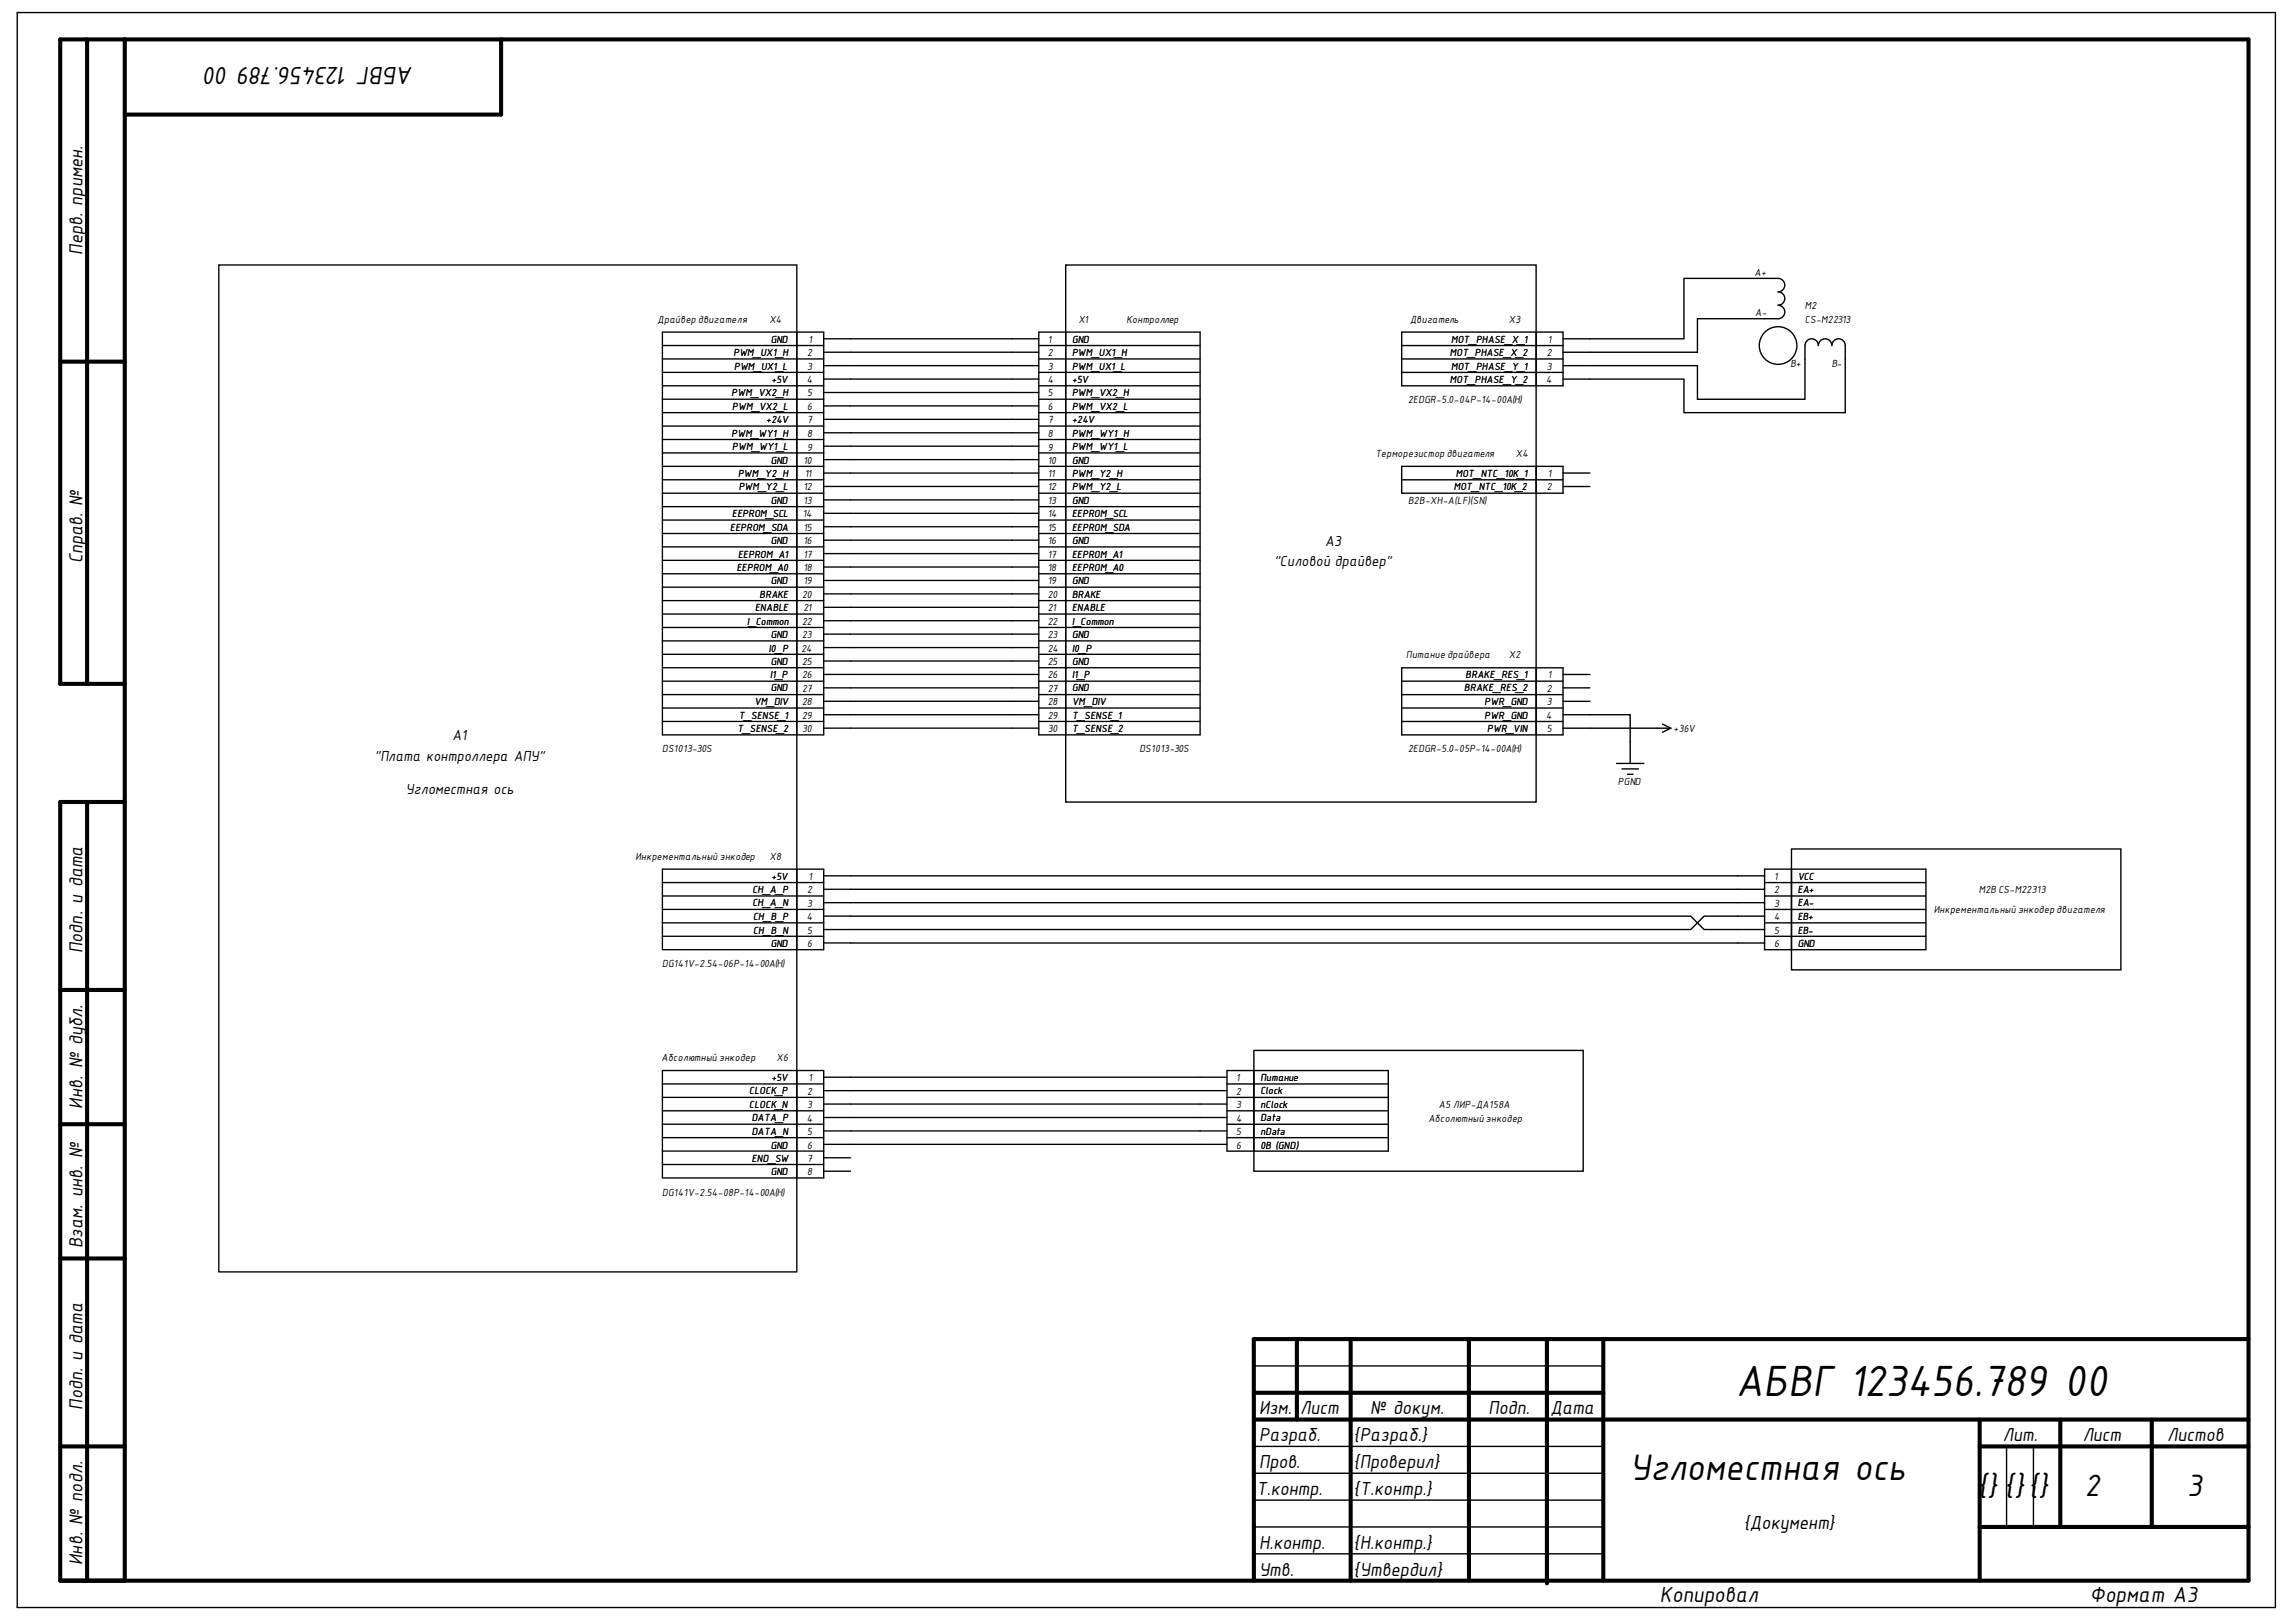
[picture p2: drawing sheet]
<svg xmlns="http://www.w3.org/2000/svg" width="297mm" height="210mm" viewBox="0 0 297 210" stroke-linecap="round" stroke-linejoin="round" font-family="sans-serif">
<defs><g id="words">
<text font-size="6.2" x="224.6" y="180.7">АБВГ 123456.789 00</text>
<text font-size="5.2" x="210.8" y="191.5">Угломестная ось</text>
<g font-size="4.4">
<text x="255.7" y="193.6">{} {}{}</text>
<text x="269.7" y="193.6">2</text>
<text x="283" y="193.6">3</text>
</g>
<g font-size="3.5">
<text x="29.5" y="8.7" transform="rotate(-180 29.5 8.7)">00</text>
<text x="53.4" y="8.7" transform="rotate(-180 53.4 8.7)">АБВГ 123456.789</text>
</g>
<g font-size="3.1">
<text x="214.7" y="207.3">Копировал</text>
<text x="270.4" y="207.3">Формат А3</text>
</g>
<g font-size="2.7">
<text x="10.7" y="33" transform="rotate(-90 10.7 33)">Перв. примен.</text>
<text x="10.7" y="72.9" transform="rotate(-90 10.7 72.9)">Справ. №</text>
<text x="10.7" y="123.4" transform="rotate(-90 10.7 123.4)">Подп. и дата</text>
<text x="10.7" y="143.5" transform="rotate(-90 10.7 143.5)">Инв. № дубл.</text>
<text x="10.7" y="161.6" transform="rotate(-90 10.7 161.6)">Взам. инв. №</text>
<text x="10.7" y="182.4" transform="rotate(-90 10.7 182.4)">Подп. и дата</text>
<text x="162.9" y="183">Изм.</text>
<text x="168.2" y="183">Лист</text>
<text x="177.3" y="183">№ докум.</text>
<text x="192.6" y="183">Подп.</text>
<text x="200.6" y="183">Дата</text>
<text x="162.9" y="190">Пров.</text>
<text x="162.9" y="186.5">Разраб.</text>
<text x="175.1" y="190">{Проверил}</text>
<text x="175.1" y="186.5">{Разраб.}</text>
<text x="259.1" y="186.5">Лит.</text>
<text x="269.4" y="186.5">Лист</text>
<text x="280.4" y="186.5">Листов</text>
<text x="162.5" y="193.5">Т.контр.</text>
<text x="175.1" y="193.5">{Т.контр.}</text>
<text x="225.6" y="197.8">{Документ}</text>
<text x="10.7" y="202.5" transform="rotate(-90 10.7 202.5)">Инв. № подл.</text>
<text x="162.9" y="203.9">Утв.</text>
<text x="162.9" y="200.4">Н.контр.</text>
<text x="175.1" y="200.4">{Н.контр.}</text>
<text x="175.1" y="203.9">{Утвердил}</text>
</g>
<g font-size="2.1">
<text x="171.4" y="70.6">A3</text>
<text x="164.8" y="73.3">&quot;Силовой драйвер&quot;</text>
<text x="58.5" y="95.8">A1</text>
<text x="48.5" y="98.4">&quot;Плата контроллера АПУ&quot;</text>
<text x="52.5" y="102.7">Угломестная ось</text>
</g>
<g font-size="1.5">
<text x="227" y="35.7">A+</text>
<text x="85.1" y="41.7">Драйвер двигателя</text>
<text x="99.5" y="41.7">X4</text>
<text x="139.5" y="41.7">X1</text>
<text x="145.7" y="41.7">Контроллер</text>
<text x="182.4" y="41.7">Двигатель</text>
<text x="195.2" y="41.7">X3</text>
<text x="227.1" y="40.9">A-</text>
<text x="233.5" y="40">M2</text>
<text x="233.5" y="41.7">CS-M22313</text>
<text x="94.9" y="46">PWM_UX1_H</text>
<text x="95" y="47.8">PWM_UX1_L</text>
<text x="99.7" y="44.4">GND</text>
<text x="104.4" y="46.1">2</text>
<text x="104.4" y="47.8">3</text>
<text x="104.6" y="44.4">1</text>
<text x="135.6" y="44.4">1</text>
<text x="135.6" y="46.1">2</text>
<text x="135.6" y="47.8">3</text>
<text x="138.7" y="44.4">GND</text>
<text x="138.7" y="46">PWM_UX1_H</text>
<text x="138.7" y="47.8">PWM_UX1_L</text>
<text x="187.6" y="46">MOT_PHASE_X_2</text>
<text x="187.7" y="44.4">MOT_PHASE_X_1</text>
<text x="187.7" y="47.8">MOT_PHASE_Y_1</text>
<text x="200.1" y="46.1">2</text>
<text x="200.1" y="47.8">3</text>
<text x="200.3" y="44.4">1</text>
<text x="231.6" y="47.5">B+</text>
<text x="237" y="47.5">B-</text>
<text x="94.6" y="51.3">PWM_VX2_H</text>
<text x="94.7" y="53.1">PWM_VX2_L</text>
<text x="99.8" y="49.6">+5V</text>
<text x="104.4" y="49.6">4</text>
<text x="104.4" y="51.3">5</text>
<text x="104.4" y="53.1">6</text>
<text x="135.6" y="49.6">4</text>
<text x="135.6" y="51.3">5</text>
<text x="135.6" y="53.1">6</text>
<text x="138.7" y="49.6">+5V</text>
<text x="138.7" y="51.3">PWM_VX2_H</text>
<text x="138.7" y="53.1">PWM_VX2_L</text>
<text x="182.2" y="52.1">2EDGR-5.0-04P-14-00A(H)</text>
<text x="187.6" y="49.6">MOT_PHASE_Y_2</text>
<text x="200" y="49.6">4</text>
<text x="94.6" y="56.5">PWM_WY1_H</text>
<text x="94.7" y="58.2">PWM_WY1_L</text>
<text x="99.1" y="54.8">+24V</text>
<text x="99.7" y="60">GND</text>
<text x="103.9" y="60">10</text>
<text x="104.4" y="54.8">7</text>
<text x="104.4" y="56.5">8</text>
<text x="104.4" y="58.3">9</text>
<text x="135.6" y="54.8">7</text>
<text x="135.6" y="56.5">8</text>
<text x="135.6" y="58.3">9</text>
<text x="135.6" y="60">10</text>
<text x="138.7" y="54.8">+24V</text>
<text x="138.7" y="56.5">PWM_WY1_H</text>
<text x="138.7" y="58.2">PWM_WY1_L</text>
<text x="138.7" y="60">GND</text>
<text x="177.9" y="59.1">Терморезистор двигателя</text>
<text x="196.1" y="59.1">X4</text>
<text x="95.5" y="61.7">PWM_Y2_H</text>
<text x="95.6" y="63.5">PWM_Y2_L</text>
<text x="99.7" y="65.2">GND</text>
<text x="103.9" y="63.5">12</text>
<text x="103.9" y="65.2">13</text>
<text x="104.1" y="61.8">11</text>
<text x="135.6" y="61.8">11</text>
<text x="135.6" y="63.5">12</text>
<text x="135.6" y="65.2">13</text>
<text x="138.7" y="61.7">PWM_Y2_H</text>
<text x="138.7" y="63.5">PWM_Y2_L</text>
<text x="138.7" y="65.2">GND</text>
<text x="182.2" y="65.2">B2B-XH-A(LF)(SN)</text>
<text x="188.1" y="63.5">MOT_NTC_10K_2</text>
<text x="188.3" y="61.7">MOT_NTC_10K_1</text>
<text x="200.1" y="63.5">2</text>
<text x="200.3" y="61.8">1</text>
<text x="94.5" y="68.7">EEPROM_SDA</text>
<text x="94.7" y="66.9">EEPROM_SCL</text>
<text x="99.7" y="70.4">GND</text>
<text x="103.9" y="66.9">14</text>
<text x="103.9" y="68.7">15</text>
<text x="103.9" y="70.4">16</text>
<text x="135.6" y="66.9">14</text>
<text x="135.6" y="68.7">15</text>
<text x="135.6" y="70.4">16</text>
<text x="138.7" y="66.9">EEPROM_SCL</text>
<text x="138.7" y="68.7">EEPROM_SDA</text>
<text x="138.7" y="70.4">GND</text>
<text x="95.3" y="73.8">EEPROM_A0</text>
<text x="95.5" y="72.2">EEPROM_A1</text>
<text x="98.3" y="77.4">BRAKE</text>
<text x="99.7" y="75.6">GND</text>
<text x="103.8" y="77.4">20</text>
<text x="103.9" y="72.2">17</text>
<text x="103.9" y="73.9">18</text>
<text x="103.9" y="75.6">19</text>
<text x="135.6" y="72.2">17</text>
<text x="135.6" y="73.9">18</text>
<text x="135.6" y="75.6">19</text>
<text x="135.6" y="77.4">20</text>
<text x="138.7" y="72.2">EEPROM_A1</text>
<text x="138.7" y="73.8">EEPROM_A0</text>
<text x="138.7" y="75.6">GND</text>
<text x="138.7" y="77.4">BRAKE</text>
<text x="96.7" y="80.9">I_Common</text>
<text x="97.7" y="79.1">ENABLE</text>
<text x="99.7" y="82.6">GND</text>
<text x="103.8" y="80.9">22</text>
<text x="103.8" y="82.6">23</text>
<text x="103.9" y="79.1">21</text>
<text x="135.6" y="79.1">21</text>
<text x="135.6" y="80.9">22</text>
<text x="135.6" y="82.6">23</text>
<text x="138.7" y="79.1">ENABLE</text>
<text x="138.7" y="80.9">I_Common</text>
<text x="138.7" y="82.6">GND</text>
<text x="99.5" y="84.3">I0_P</text>
<text x="99.6" y="87.8">I1_P</text>
<text x="99.7" y="86">GND</text>
<text x="99.7" y="89.5">GND</text>
<text x="103.7" y="84.3">24</text>
<text x="103.8" y="86.1">25</text>
<text x="103.8" y="87.8">26</text>
<text x="103.8" y="89.6">27</text>
<text x="135.6" y="84.3">24</text>
<text x="135.6" y="86.1">25</text>
<text x="135.6" y="87.8">26</text>
<text x="135.6" y="89.6">27</text>
<text x="138.7" y="84.3">I0_P</text>
<text x="138.7" y="86">GND</text>
<text x="138.7" y="87.8">I1_P</text>
<text x="138.7" y="89.5">GND</text>
<text x="181.9" y="85.2">Питание драйвера</text>
<text x="189.4" y="89.5">BRAKE_RES_2</text>
<text x="189.6" y="87.8">BRAKE_RES_1</text>
<text x="195.2" y="85.2">X2</text>
<text x="200.1" y="89.6">2</text>
<text x="200.3" y="87.8">1</text>
<text x="95.4" y="94.7">T_SENSE_2</text>
<text x="95.6" y="93">T_SENSE_1</text>
<text x="97.6" y="91.3">VM_DIV</text>
<text x="103.8" y="91.3">28</text>
<text x="103.8" y="93">29</text>
<text x="103.8" y="94.7">30</text>
<text x="135.6" y="91.3">28</text>
<text x="135.6" y="93">29</text>
<text x="135.6" y="94.7">30</text>
<text x="138.7" y="91.3">VM_DIV</text>
<text x="138.7" y="93">T_SENSE_1</text>
<text x="138.7" y="94.7">T_SENSE_2</text>
<text x="192.1" y="91.3">PWR_GND</text>
<text x="192.1" y="93">PWR_GND</text>
<text x="192.4" y="94.7">PWR_VIN</text>
<text x="200" y="93">4</text>
<text x="200.1" y="91.3">3</text>
<text x="200.1" y="94.7">5</text>
<text x="216.5" y="94.7">+36V</text>
<text x="85.7" y="97.3">DS1013-30S</text>
<text x="147.4" y="97.3">DS1013-30S</text>
<text x="182.2" y="97.3">2EDGR-5.0-05P-14-00A(H)</text>
<text x="209.3" y="101.6">PGND</text>
<text x="82.2" y="111.3">Инкрементальный энкодер</text>
<text x="99.5" y="111.3">X8</text>
<text x="99.8" y="113.8">+5V</text>
<text x="104.6" y="113.9">1</text>
<text x="229.5" y="113.9">1</text>
<text x="232.6" y="113.8">VCC</text>
<text x="97.3" y="115.6">CH_A_P</text>
<text x="97.3" y="117.3">CH_A_N</text>
<text x="97.4" y="119.1">CH_B_P</text>
<text x="104.4" y="119.1">4</text>
<text x="104.4" y="115.6">2</text>
<text x="104.4" y="117.4">3</text>
<text x="229.5" y="115.6">2</text>
<text x="229.5" y="117.4">3</text>
<text x="229.5" y="119.1">4</text>
<text x="232.6" y="115.6">EA+</text>
<text x="232.6" y="117.3">EA-</text>
<text x="232.6" y="119.1">EB+</text>
<text x="250.2" y="118.2">Инкрементальный энкодер двигателя</text>
<text x="256" y="115.6">M2B CS-M22313</text>
<text x="85.7" y="125.1">DG141V-2.54-06P-14-00A(H)</text>
<text x="97.4" y="120.8">CH_B_N</text>
<text x="99.7" y="122.5">GND</text>
<text x="104.4" y="120.8">5</text>
<text x="104.4" y="122.5">6</text>
<text x="229.5" y="120.8">5</text>
<text x="229.5" y="122.5">6</text>
<text x="232.6" y="120.8">EB-</text>
<text x="232.6" y="122.5">GND</text>
<text x="85.6" y="137.3">Абсолютный энкодер</text>
<text x="100.5" y="137.3">X6</text>
<text x="96.9" y="141.6">CLOCK_P</text>
<text x="96.9" y="143.4">CLOCK_N</text>
<text x="99.8" y="139.9">+5V</text>
<text x="104.4" y="141.7">2</text>
<text x="104.4" y="143.4">3</text>
<text x="104.6" y="139.9">1</text>
<text x="159.9" y="139.9">1</text>
<text x="159.9" y="141.7">2</text>
<text x="159.9" y="143.4">3</text>
<text x="163.1" y="139.9">Питание</text>
<text x="163.1" y="141.6">Clock</text>
<text x="163.1" y="143.4">nClock</text>
<text x="186.1" y="143.4">A5 ЛИР-ДА158А</text>
<text x="97.3" y="145.1">DATA_P</text>
<text x="97.3" y="146.9">DATA_N</text>
<text x="99.7" y="148.6">GND</text>
<text x="104.4" y="145.2">4</text>
<text x="104.4" y="146.9">5</text>
<text x="104.4" y="148.6">6</text>
<text x="159.9" y="145.2">4</text>
<text x="159.9" y="146.9">5</text>
<text x="159.9" y="148.6">6</text>
<text x="163.1" y="145.1">Data</text>
<text x="163.1" y="146.9">nData</text>
<text x="163.1" y="148.6">0В (GND)</text>
<text x="184.8" y="145.2">Абсолютный энкодер</text>
<text x="85.7" y="154.7">DG141V-2.54-08P-14-00A(H)</text>
<text x="97.3" y="150.3">END_SW</text>
<text x="99.7" y="152.1">GND</text>
<text x="104.4" y="150.3">7</text>
<text x="104.4" y="152.1">8</text>
</g>
</g></defs>
<g fill="none" stroke="#000" stroke-width=".53">
<path d="M11.3 5.1v83.4M16.1 5.1v199.5M64.8 5.1v9.7h-48.7M7.8 46.8h8.3M16.1 88.5h-8.3v-83.4h283.1v199.5h-283.1v-100.8h8.3M11.3 103.8v100.8M7.8 128.1h8.3M7.8 145.5h8.3M7.8 162.9h8.3M167.8 173.3v10.4M174.7 173.3v31.3M190 173.3v31.3"/>
<path d="M200.1 173.3v31.6M207.4 173.3v31.3M290.9 173.3h-128.7v31.3M7.8 187.2h8.3M162.2 183.7h128.7M162.2 180.2h45.2M256.1 183.7v20.9M256.1 197.6h34.8M256.1 187.2h34.8M266.5 183.7v13.9M278.4 183.7v13.9"/>
</g>
<g fill="none" stroke="#000" stroke-width=".18">
<path d="M2.2 1.6h292.2v206.4h-292.2zM137.9 34.3h60.8v69.5h-60.8zM181.3 43h20.9v6.9h-20.9zM181.3 44.7h20.9M181.3 46.5h20.9M181.3 48.2h20.9M198.7 43v6.9M202.2 43.8h15.7v-7.8h12.1a.87 .87 0 0 1 .9 .9 .87 .87 0 0 1-.9 .9 .87 .87 0 0 1 .9 .8 .87 .87 0 0 1-.9 .9 .87 .87 0 0 1 .9 .9 .87 .87 0 0 1-.9 .8h-10.4v4.4h-17.4M202.2 47.3h17.4v4.4h13.9v-7a.87 .87 0 0 1 .9-.9 .87 .87 0 0 1 .8 .9 .87 .87 0 0 1 .9-.9 .87 .87 0 0 1 .9 .9 .87 .87 0 0 1 .9-.9 .87 .87 0 0 1 .8 .9v8.7h-20.8v-4.3h-15.7M181.3 60.4h20.9v3.4h-20.9zM181.3 62.1h20.9M198.7 60.4v3.4"/>
<path d="M202.2 61.2h3.5M202.2 63h3.5M181.3 86.4h20.9v8.7h-20.9zM181.3 88.2h20.9M181.3 89.9h20.9M181.3 91.6h20.9M181.3 93.4h20.9M198.7 86.4v8.7M202.2 92.5h8.7v6.3M202.2 87.3h3.5M202.2 89h3.5M202.2 90.8h3.5"/>
<path d="M202.2 94.2h14M209.1 98.8h3.6M209.8 99.5h2.2M215.1 93.7l1.1 .5M216.2 94.2l-1.1 .6M110 118.6h108.7l1.8 1.7h7.8M110 113.3h118.3M110 115.1h118.3M110 116.8h118.3M210.6 100.2h.7M228.3 118.6h-7.8l-1.8 1.7h-108.7M228.3 112.5h20.9v10.4h-20.9z"/>
<path d="M228.3 114.2h20.9M228.3 115.9h20.9M228.3 117.7h20.9M228.3 119.4h20.9M231.8 109.9h42.6v15.6h-42.6zM231.8 112.5v10.4M110 122h118.3M158.7 138.5h20.9v10.5h-20.9M162.2 135.9h42.6v15.7h-42.6zM228.3 121.2h20.9M158.7 140.3h20.9M158.7 142h20.9"/>
<path d="M158.7 143.7h20.9M158.7 145.5h20.9M158.7 147.2h20.9M162.2 176.8h45.2M162.2 197.6h45.2M162.2 194.1h45.2M162.2 190.7h45.2M162.2 187.2h45.2M259.6 187.2v10.4M263.1 187.2v10.4M162.2 201.1h45.2"/>
<circle cx="230" cy="44.7" r="2.43"/>
</g>
<g fill="none" stroke="#000" stroke-width=".17">
<path d="M28.3 34.3h74.8v130.3h-74.8zM85.7 43h20.9v52.1h-20.9zM85.7 44.7h20.9M85.7 46.5h20.9M85.7 48.2h20.9M85.7 49.9h20.9M85.7 51.7h20.9M85.7 53.4h20.9M85.7 55.1h20.9M85.7 56.9h20.9M85.7 58.6h20.9M103.1 43v52.1"/>
<path d="M106.6 43.8h27.8M106.6 45.6h27.8M106.6 47.3h27.8M106.6 49.1h27.8M106.6 50.8h27.8M106.6 52.5h27.8M106.6 54.3h27.8M106.6 56h27.8M106.6 57.7h27.8M106.6 59.5h27.8M134.4 43h20.9v52.1h-20.9zM134.4 44.7h20.9"/>
<path d="M134.4 46.5h20.9M134.4 48.2h20.9M134.4 49.9h20.9M134.4 51.7h20.9M134.4 53.4h20.9M134.4 55.1h20.9M134.4 56.9h20.9M134.4 58.6h20.9M137.9 43v52.1M85.7 60.4h20.9M85.7 62.1h20.9M85.7 63.8h20.9"/>
<path d="M85.7 65.6h20.9M85.7 67.3h20.9M85.7 69h20.9M85.7 70.8h20.9M85.7 72.5h20.9M85.7 74.3h20.9M85.7 76h20.9M85.7 77.7h20.9M85.7 79.5h20.9M106.6 61.2h27.8M106.6 63h27.8M106.6 64.7h27.8"/>
<path d="M106.6 66.4h27.8M106.6 68.2h27.8M106.6 69.9h27.8M106.6 71.6h27.8M106.6 73.4h27.8M106.6 75.1h27.8M106.6 76.9h27.8M106.6 78.6h27.8M134.4 60.4h20.9M134.4 62.1h20.9M134.4 63.8h20.9M134.4 65.6h20.9"/>
<path d="M134.4 67.3h20.9M134.4 69h20.9M134.4 70.8h20.9M134.4 72.5h20.9M134.4 74.3h20.9M134.4 76h20.9M134.4 77.7h20.9M134.4 79.5h20.9M85.7 81.2h20.9M85.7 82.9h20.9M85.7 84.7h20.9M85.7 86.4h20.9"/>
<path d="M85.7 88.2h20.9M85.7 89.9h20.9M85.7 91.6h20.9M85.7 93.4h20.9M106.6 80.3h27.8M106.6 82.1h27.8M106.6 83.8h27.8M106.6 85.5h27.8M106.6 87.3h27.8M106.6 89h27.8M106.6 90.8h27.8M106.6 92.5h27.8"/>
<path d="M106.6 94.2h27.8M134.4 81.2h20.9M134.4 82.9h20.9M134.4 84.7h20.9M134.4 86.4h20.9M134.4 88.2h20.9M134.4 89.9h20.9M134.4 91.6h20.9M134.4 93.4h20.9M85.7 112.5h20.9v10.4h-20.9zM85.7 114.2h20.9M85.7 115.9h20.9"/>
<path d="M85.7 117.7h20.9M85.7 119.4h20.9M103.1 112.5v10.4M106.6 113.3h3.4M106.6 115.1h3.4M106.6 116.8h3.4M106.6 118.6h3.4M85.7 138.5h20.9v13.9h-20.9zM85.7 121.2h20.9M103.1 138.5v13.9M106.6 139.4h52.1M106.6 120.3h3.4"/>
<path d="M106.6 122h3.4M158.7 138.5v10.5M162.2 138.5v10.5M85.7 140.3h20.9M85.7 142h20.9M85.7 143.7h20.9M85.7 145.5h20.9M85.7 147.2h20.9M85.7 149h20.9M85.7 150.7h20.9M106.6 141.1h52.1M106.6 142.9h52.1"/>
<path d="M106.6 144.6h52.1M106.6 146.4h52.1M106.6 148.1h52.1M106.6 149.8h3.4M106.6 151.6h3.4"/>
</g>
<use href="#words"/>
</svg>
